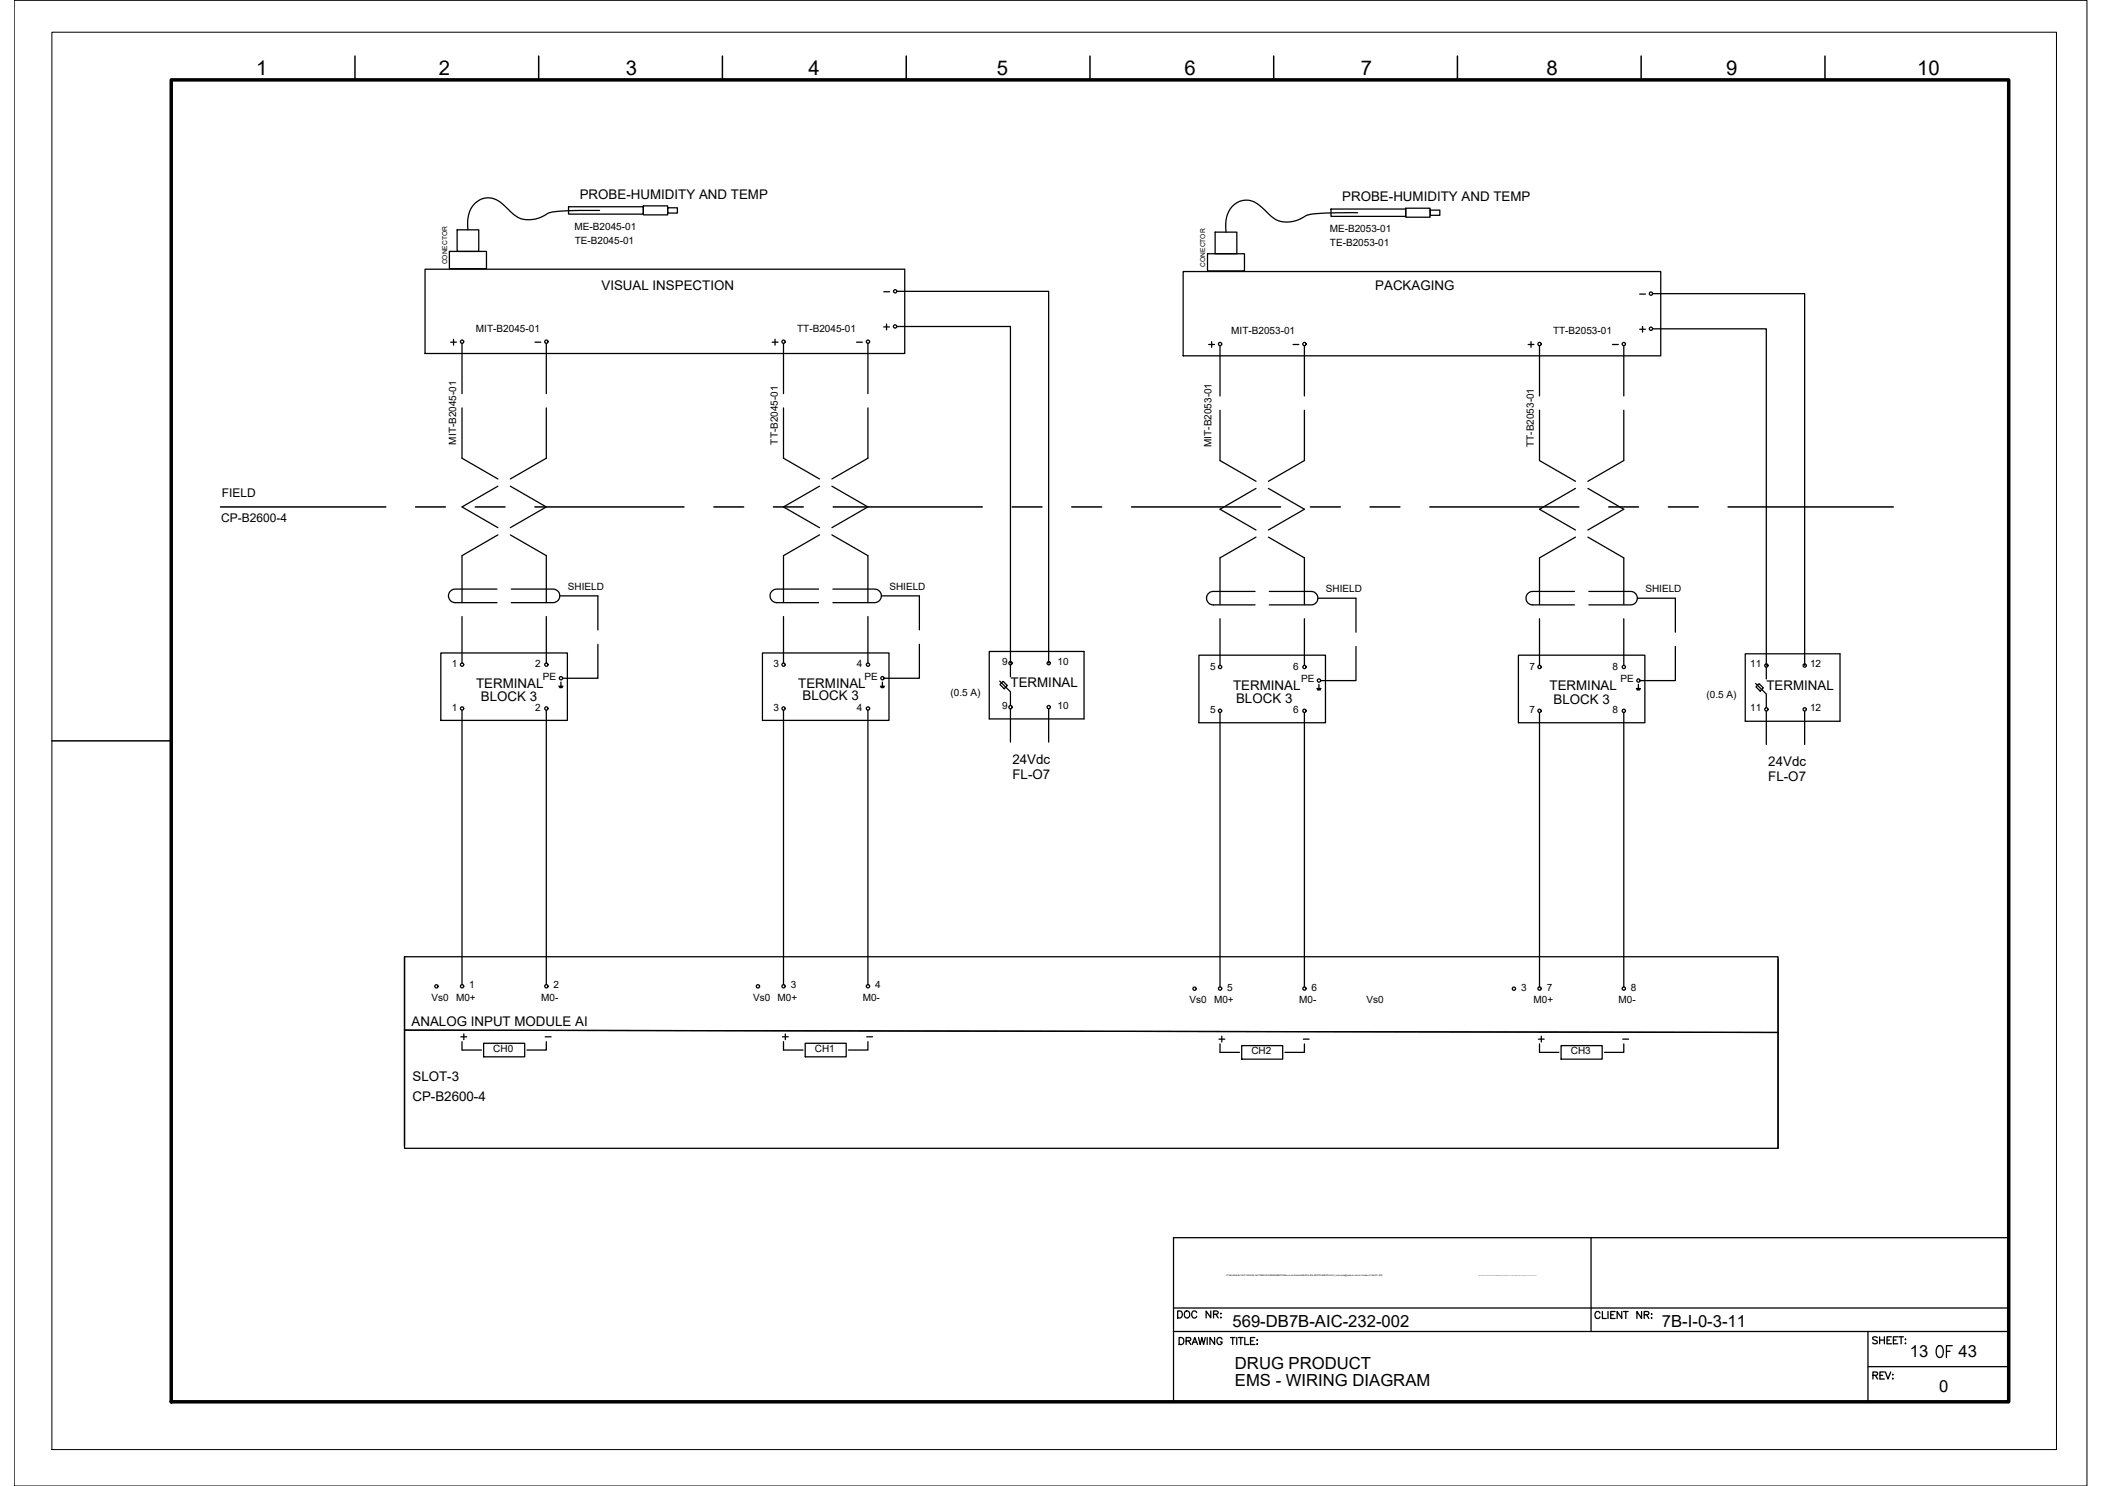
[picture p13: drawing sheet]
<svg xmlns="http://www.w3.org/2000/svg" width="420mm" height="297mm" viewBox="0 0 420 297" stroke-linecap="round" stroke-linejoin="round" font-family="sans-serif">
<defs><g id="words">
<text font-size="5.7" x="385.9" y="272.7">OF</text>
<g font-size="4.1">
<text x="51.2" y="15">1</text>
<text x="87.7" y="15">2</text>
<text x="125.1" y="15">3</text>
<text x="161.6" y="15">4</text>
<text x="199.3" y="15">5</text>
<text x="236.8" y="15">6</text>
<text x="272" y="15">7</text>
<text x="309.1" y="15">8</text>
<text x="345" y="15">9</text>
<text x="383.2" y="15">10</text>
</g>
<g font-size="4">
<text x="240.2" y="70.6">+</text>
<text x="304.1" y="70.6">+</text>
</g>
<g font-size="3.3">
<text x="246.4" y="265.2">569-DB7B-AIC-232-002</text>
<text x="332.2" y="265.3">7B-I-0-3-11</text>
<text x="246.8" y="273.6">DRUG PRODUCT</text>
<text x="381.7" y="271.3">13</text>
<text x="391.5" y="271.3">43</text>
<text x="246.8" y="277">EMS - WIRING DIAGRAM</text>
<text x="387.6" y="278.3">0</text>
</g>
<g font-size="2.7">
<text x="115.9" y="39.7">PROBE-HUMIDITY AND TEMP</text>
<text x="268.3" y="40.2">PROBE-HUMIDITY AND TEMP</text>
<text x="120.2" y="58">VISUAL INSPECTION</text>
<text x="274.9" y="58">PACKAGING</text>
<text x="95.2" y="137.5">TERMINAL</text>
<text x="159.6" y="137.5">TERMINAL</text>
<text x="202" y="137.4">TERMINAL</text>
<text x="246.5" y="138">TERMINAL</text>
<text x="309.7" y="138">TERMINAL</text>
<text x="353.1" y="137.9">TERMINAL</text>
<text x="96.1" y="140.1">BLOCK 3</text>
<text x="160.4" y="140">BLOCK 3</text>
<text x="247.1" y="140.6">BLOCK 3</text>
<text x="310.5" y="140.7">BLOCK 3</text>
<text x="202.4" y="155.7">FL-O7</text>
<text x="202.4" y="152.6">24Vdc</text>
<text x="353.5" y="153.1">24Vdc</text>
<text x="353.5" y="156.2">FL-O7</text>
<text x="82.3" y="205.1">ANALOG INPUT MODULE AI</text>
<text x="82.4" y="220.1">CP-B2600-4</text>
<text x="82.4" y="216.1">SLOT-3</text>
</g>
<g font-size="2.6">
<text x="175.3" y="59.6">-</text>
<text x="326.7" y="60">-</text>
<text x="105.8" y="69.5">-</text>
<text x="170" y="69.5">-</text>
<text x="257.2" y="70.2">-</text>
<text x="321" y="70.2">-</text>
<text x="107.6" y="208.5">-</text>
<text x="172.2" y="208.5">-</text>
<text x="259.3" y="208.8">-</text>
<text x="323.1" y="208.8">-</text>
</g>
<g font-size="2.4">
<text x="44.3" y="99.4">FIELD</text>
<text x="44.2" y="104.4">CP-B2600-4</text>
</g>
<g font-size="2">
<text x="114.9" y="46">ME-B2045-01</text>
<text x="265.8" y="46.4">ME-B2053-01</text>
<text x="114.9" y="48.7">TE-B2045-01</text>
<text x="265.8" y="49.2">TE-B2053-01</text>
<text x="95.1" y="66.3">MIT-B2045-01</text>
<text x="159.3" y="66.3">TT-B2045-01</text>
<text x="246.1" y="66.7">MIT-B2053-01</text>
<text x="310.4" y="66.7">TT-B2053-01</text>
<text x="91.2" y="88.9" transform="rotate(-90 91.2 88.9)">MIT-B2045-01</text>
<text x="155.5" y="88.9" transform="rotate(-90 155.5 88.9)">TT-B2045-01</text>
<text x="242.2" y="89.3" transform="rotate(-90 242.2 89.3)">MIT-B2053-01</text>
<text x="306.6" y="89.3" transform="rotate(-90 306.6 89.3)">TT-B2053-01</text>
<text x="113.5" y="117.9">SHIELD</text>
<text x="177.8" y="117.9">SHIELD</text>
<text x="265" y="118.3">SHIELD</text>
<text x="328.9" y="118.3">SHIELD</text>
<text x="90.3" y="133.4">1</text>
<text x="107" y="133.4">2</text>
<text x="108.5" y="135.9">PE</text>
<text x="154.6" y="133.4">3</text>
<text x="171.2" y="133.4">4</text>
<text x="172.8" y="135.9">PE</text>
<text x="200.3" y="132.9">9</text>
<text x="211.4" y="132.9">10</text>
<text x="241.9" y="133.8">5</text>
<text x="258.5" y="133.9">6</text>
<text x="260.1" y="136.3">PE</text>
<text x="305.7" y="133.8">7</text>
<text x="322.3" y="133.9">8</text>
<text x="323.9" y="136.3">PE</text>
<text x="349.8" y="133.3">11</text>
<text x="361.8" y="133.3">12</text>
<text x="90.3" y="142.1">1</text>
<text x="107" y="142.1">2</text>
<text x="154.6" y="142.1">3</text>
<text x="171.2" y="142.1">4</text>
<text x="190" y="139.1">(0.5 A)</text>
<text x="200.3" y="141.6">9</text>
<text x="211.4" y="141.6">10</text>
<text x="241.9" y="142.5">5</text>
<text x="258.5" y="142.6">6</text>
<text x="305.7" y="142.5">7</text>
<text x="322.3" y="142.6">8</text>
<text x="341.1" y="139.6">(0.5 A)</text>
<text x="349.8" y="142.1">11</text>
<text x="361.8" y="142.1">12</text>
<text x="93.8" y="197.6">1</text>
<text x="110.6" y="197.6">2</text>
<text x="158.1" y="197.6">3</text>
<text x="174.9" y="197.6">4</text>
<text x="86.2" y="200.1">Vs0</text>
<text x="91.2" y="200">M0+</text>
<text x="108.2" y="200">M0-</text>
<text x="150.5" y="200.1">Vs0</text>
<text x="155.4" y="200">M0+</text>
<text x="172.4" y="200">M0-</text>
<text x="237.8" y="200.5">Vs0</text>
<text x="242.7" y="200.5">M0+</text>
<text x="245.3" y="198">5</text>
<text x="259.7" y="200.5">M0-</text>
<text x="262.1" y="198">6</text>
<text x="273.1" y="200.5">Vs0</text>
<text x="304" y="198.1">3</text>
<text x="306.5" y="200.5">M0+</text>
<text x="309.2" y="198">7</text>
<text x="323.5" y="200.5">M0-</text>
<text x="326" y="198">8</text>
<text x="98.6" y="210.3">CH0</text>
<text x="162.9" y="210.3">CH1</text>
<text x="250.1" y="210.8">CH2</text>
<text x="314" y="210.8">CH3</text>
</g>
<g font-size="1.3">
<text x="89.4" y="52.8" transform="rotate(-90 89.4 52.8)">CONECTOR</text>
<text x="240.9" y="53.3" transform="rotate(-90 240.9 53.3)">CONECTOR</text>
</g>
<text font-size=".4" x="245.1" y="255.1">P:\569-BAXALTA\01.ENG\03.AUTOMACAO\ANDAMENTO\Banco de Dados\569-B7A-INS-INSTRUMENTACAO_moliveira@tessler-com-br-Tessler-5164457.JPG</text>
</g></defs>
<!-- layer: I_DATA -->
<g fill="none" stroke="#000" stroke-width=".25">
<path d="M85 53.8h95.8v16.9h-95.8zM236.5 54.3h95.5v16.8h-95.5zM90.1 68.4h1.1M90.7 67.8v1.2M154.3 68.4h1.2M154.9 67.8v1.2M176.6 65.3h1.2M177.2 64.8v1.1M327.7 65.8h1.2M328.3 65.2v1.2M88.1 130.5h25.3v13.5h-25.3zM111.7 137.2h.8"/>
<path d="M111.8 137.3h.6M111.9 137.4h.5M112.1 136.3v.9M152.4 130.5h25.3v13.5h-25.3zM176 137.2h.8M176.1 137.3h.6M176.1 137.4h.5M176.4 136.3v.9M197.7 130.2h19v13.5h-19zM239.6 131h25.3v13.5h-25.3zM263.2 137.6h.8M263.3 137.8h.7"/>
<path d="M263.4 137.9h.5M263.6 136.8v.8M303.5 131h25.3v13.5h-25.3zM327.1 137.6h.8M327.2 137.8h.6M327.2 137.9h.5M327.5 136.8v.8M348.8 130.7h19v13.5h-19zM80.9 191.2v37.9M355.4 191.7v37.8M80.9 205.9l274.5 .5M92.1 207.2h1.2"/>
<path d="M92.4 208.2v1.7h3.8M92.7 206.7v1.1M96.7 208.5h8.2v2.8h-8.2zM109.2 208.2v1.7h-3.9M156.4 207.2h1.2M156.6 208.2v1.7h3.9M157 206.7v1.1M161 208.5h8.1v2.8h-8.1zM173.5 208.2v1.7h-3.9M243.6 207.7h1.2M243.9 208.7v1.7h3.9M244.2 207.1v1.2"/>
<path d="M248.2 209h8.2v2.7h-8.2zM260.7 208.7v1.7h-3.9M307.5 207.7h1.2M307.7 208.7v1.7h3.9M308.1 207.1v1.2M312 209h8.3v2.7h-8.3zM324.6 208.7v1.7h-3.9"/>
<circle cx="92.4" cy="68.3" r=".33"/>
<circle cx="156.6" cy="68.3" r=".33"/>
<circle cx="178.9" cy="65.3" r=".33"/>
<circle cx="330" cy="65.7" r=".33"/>
<circle cx="92.4" cy="132.9" r=".33"/>
<circle cx="109.2" cy="132.9" r=".33"/>
<circle cx="112.1" cy="135.6" r=".33"/>
<circle cx="156.6" cy="132.9" r=".33"/>
<circle cx="173.5" cy="132.9" r=".33"/>
<circle cx="176.4" cy="135.6" r=".33"/>
<circle cx="202" cy="132.6" r=".33"/>
<circle cx="209.6" cy="132.6" r=".33"/>
<circle cx="243.9" cy="133.3" r=".33"/>
<circle cx="260.7" cy="133.3" r=".33"/>
<circle cx="263.6" cy="136" r=".33"/>
<circle cx="307.7" cy="133.3" r=".33"/>
<circle cx="324.6" cy="133.3" r=".33"/>
<circle cx="327.5" cy="136" r=".33"/>
<circle cx="353.1" cy="133" r=".33"/>
<circle cx="360.7" cy="133" r=".33"/>
<circle cx="92.4" cy="141.6" r=".33"/>
<circle cx="109.2" cy="141.6" r=".33"/>
<circle cx="156.6" cy="141.6" r=".33"/>
<circle cx="173.5" cy="141.6" r=".33"/>
<circle cx="202" cy="141.3" r=".33"/>
<circle cx="209.6" cy="141.3" r=".33"/>
<circle cx="243.9" cy="142.1" r=".33"/>
<circle cx="260.7" cy="142.1" r=".33"/>
<circle cx="307.7" cy="142.1" r=".33"/>
<circle cx="324.6" cy="142.1" r=".33"/>
<circle cx="353.1" cy="141.8" r=".33"/>
<circle cx="360.7" cy="141.8" r=".33"/>
<circle cx="87.2" cy="197.2" r=".33"/>
<circle cx="92.4" cy="197.1" r=".33"/>
<circle cx="109.2" cy="197.1" r=".33"/>
<circle cx="151.5" cy="197.2" r=".33"/>
<circle cx="156.6" cy="197.1" r=".33"/>
<circle cx="173.5" cy="197.1" r=".33"/>
<circle cx="238.8" cy="197.6" r=".33"/>
<circle cx="243.9" cy="197.6" r=".33"/>
<circle cx="260.7" cy="197.6" r=".33"/>
<circle cx="302.6" cy="197.6" r=".33"/>
<circle cx="307.7" cy="197.6" r=".33"/>
<circle cx="324.6" cy="197.6" r=".33"/>
</g>
<!-- layer: I_TABS -->
<g fill="none" stroke="#000" stroke-width=".25">
<path d="M92.4 68.7v10M109.2 68.7v10M156.6 68.7v10M173.5 68.7v10M243.9 69.1v10M260.7 69.1v10M307.7 69.1v10M324.6 69.1v10M92.4 81.5v10.1l7.1 4.1M99.5 97.2l-7.1 4.1 7.1 4.2M102 97.2l7.2 4.1-7.2 4.2M109.2 81.5v10.1l-7.2 4.1"/>
<path d="M156.6 81.5v10.1l7.2 4.1M163.8 97.2l-7.2 4.1 7.2 4.2M166.3 97.2l7.2 4.1-7.2 4.2M173.5 81.5v10.1l-7.2 4.1M243.9 82v10.1l7.2 4.1M251.1 97.6l-7.2 4.2 7.2 4.1M253.5 97.6l7.2 4.2-7.2 4.1M260.7 82v10.1l-7.2 4.1M307.7 82v10.1l7.2 4.1M314.9 97.6l-7.2 4.2 7.2 4.1M317.4 97.6l7.2 4.2-7.2 4.1M324.6 82v10.1l-7.2 4.1"/>
<path d="M99.3 117.8h-8.3a1.35 1.35 0 0 0-1.4 1.3 1.35 1.35 0 0 0 1.4 1.4h8.3M99.5 106.9l-7.1 4.2v9.3M102 106.9l7.2 4.2v9.3M102.2 117.8h8.4a1.35 1.35 0 0 1 1.3 1.3 1.35 1.35 0 0 1-1.3 1.4h-8.4M111.9 119.1h7.6v6.8M163.6 117.8h-8.3a1.35 1.35 0 0 0-1.4 1.3 1.35 1.35 0 0 0 1.4 1.4h8.3M163.8 106.9l-7.2 4.2v9.3M166.3 106.9l7.2 4.2v9.3M166.5 117.8h8.3a1.35 1.35 0 0 1 1.4 1.3 1.35 1.35 0 0 1-1.4 1.4h-8.3M176.2 119.1h7.6v6.8M250.9 118.2h-8.4a1.34 1.34 0 0 0-1.3 1.4 1.34 1.34 0 0 0 1.3 1.3h8.4M251.1 107.4l-7.2 4.1v9.3"/>
<path d="M253.5 107.4l7.2 4.1v9.3M253.7 118.2h8.4a1.34 1.34 0 0 1 1.3 1.4 1.34 1.34 0 0 1-1.3 1.3h-8.4M263.4 119.6h7.6v6.8M314.7 118.2h-8.3a1.34 1.34 0 0 0-1.4 1.4 1.34 1.34 0 0 0 1.4 1.3h8.3M314.9 107.4l-7.2 4.1v9.3M317.4 107.4l7.2 4.1v9.3M317.6 118.2h8.3a1.34 1.34 0 0 1 1.4 1.4 1.34 1.34 0 0 1-1.4 1.3h-8.3M327.3 119.6h7.6v6.8M92.4 123.2v9.3M109.2 123.2v9.3M119.5 128.8v6.8h-7M156.6 123.2v9.3"/>
<path d="M173.5 123.2v9.3M183.8 128.8v6.8h-7.1M243.9 123.7v9.3M260.7 123.7v9.3M271 129.2v6.8h-7M307.7 123.7v9.3M324.6 123.7v9.3M334.9 129.2v6.8h-7.1M92.4 142v54.8M109.2 142v54.8M156.6 142v54.8M173.5 142v54.8"/>
<path d="M243.9 142.4v54.9M260.7 142.4v54.9M307.7 142.4v54.9M324.6 142.4v54.9"/>
</g>
<!-- layer: 0 -->
<g fill="none" stroke="#000" stroke-width=".25">
<path d="M89.8 50.3h7.4v3.4h-7.4zM91.4 45.9h4.3v4.4h-4.3zM113.6 41.3h15v1.5h-15zM119.8 42.1h-4.5a18.5 18.5 0 0 0-5.9 .6 5.4 5.4 0 0 1-7.7-.8 5.6 5.6 0 0 0-4.3-2.4 4.6 4.6 0 0 0-3.9 4.9v1.5M128.6 41.2h4.9v1.8h-4.9zM133.5 41.5h1.9v1.1h-1.9zM179.2 58.2h30.4v74.3M241.4 50.7h7.4v3.5h-7.4zM242.9 46.4h4.3v4.3h-4.3zM266 41.8h15v1.5h-15zM271.4 42.5l-4.6 .1a18.5 18.5 0 0 0-5.9 .6 5.4 5.4 0 0 1-7.7-.8 5.6 5.6 0 0 0-4.3-2.4 4.7 4.7 0 0 0-3.9 5.4l.1 1M281 41.6h4.9v1.8h-4.9z"/>
<path d="M285.9 42h1.9v1h-1.9zM330.3 58.7h30.4v74.3M179.2 65.3h22.8v67.2M330.3 65.7h22.8v67.3M202 141.7v6.6M209.6 141.7v6.6M353.1 142.2v6.6M360.7 142.2v6.6M80.9 191.2h274.5v38.3h-274.5z"/>
</g>
<!-- layer: EI-CTRL -->
<path d="M199.8 136.2l2.2 2.1v2.7M199.9 136.8l.6-.6 .9 .8-.7 .7zM202 132.9v2.4M350.9 136.6l2.2 2.1v2.8M351 137.3l.6-.6 .9 .8-.7 .6zM353.1 133.4v2.3" fill="none" stroke="#000" stroke-width=".25"/>
<!-- layer: G-TTLB-TTLB -->
<path d="M34.2 16h367.3v264.2h-367.3z" fill="none" stroke="#000" stroke-width=".7"/>
<!-- layer: G-TTLB-OTLN -->
<path d="M10.4 6.4h400.7v283.4h-400.7z" fill="none" stroke="#000" stroke-width=".2"/>
<!-- layer: G-TTLB-INDX -->
<path d="M71 11.2v4.8M107.7 11.2v4.8M144.4 11.2v4.8M181.1 11.2v4.8M217.9 11.2v4.8M254.6 11.2v4.8M291.3 11.2v4.8M328 11.2v4.8M364.8 11.2v4.8M10.4 148.1h23.8" fill="none" stroke="#000" stroke-width=".3"/>
<!-- layer: LGSP IA4$0$LG_PLOT -->
<path d="M318 247.4v18.8M234.6 261.5h166.9M234.6 266.2h166.9M373.4 273.2h28.1M373.4 266.2v14M234.6 280.2h166.9" fill="none" stroke="#000" stroke-width=".25"/>
<!-- layer: LG_PLOT -->
<g fill="none" stroke="#000" stroke-width=".25">
<path d="M401.5 247.4h-166.9v32.8M235.4 262.1h.5a.75 .75 0 0 1 .4 .6 .75 .75 0 0 1-.4 .7h-.5zM235.7 267.4h.5a.75 .75 0 0 1 .4 .7 .75 .75 0 0 1-.4 .7h-.5zM236.9 262.2l.1-.1a.66 .66 0 0 1 .8 .6 .66 .66 0 0 1-.8 .7l-.3-.5zM237.1 268h.8l.1-.2v-.3l-.9-.1v1.4M237.6 268l.4 .8M238.3 268.8l.5-1.4 .6 1.4M238.5 268.3h.7M239.2 262.4a.51 .51 0 0 0-.6-.4 .51 .51 0 0 0-.4 .6v.3a.51 .51 0 0 0 .4 .5 .51 .51 0 0 0 .6-.3M239.6 267.4l.3 1.4 .3-1.4 .4 1.4 .3-1.4M241.3 267.4v1.4M242 262.1v1.3l-.9-1.3v1.3"/>
<path d="M242.6 262.7l.8-.1 .1-.1-.1-.3-.8-.1v1.3M242.8 267.4v1.4l-.9-1.4v1.4M243 262.7l.5 .7M244 262.6h.1zM244 263.4h.1zM244.3 267.7a.52 .52 0 0 0-.6-.3 .52 .52 0 0 0-.5 .5v.3a.51 .51 0 0 0 .6 .6 .51 .51 0 0 0 .5-.6h-.4M245.9 267.4h1M246.4 267.4v1.4M247.2 267.4v1.4M247.5 267.4h1M248 267.4v1.4M248.8 267.4v1.4h.8"/>
<path d="M250 268h.5M250.8 267.4h-.8v1.4h.8M251.2 267.9h.2zM251.2 268.7h.2zM319.8 262.5a.51 .51 0 0 0-.6-.3 .51 .51 0 0 0-.4 .5v.3a.51 .51 0 0 0 .4 .6 .51 .51 0 0 0 .6-.4M320.3 262.2v1.4h.8M321.4 262.2v1.4M322 262.8h.5M322.8 262.2h-.8v1.4h.8M324.2 262.2v1.4l-1-1.4v1.4M324.5 262.2h.9M325 262.2v1.4"/>
<path d="M328.1 262.2v1.4l-.9-1.4v1.4M328.7 262.8l.8-.1 .1-.1-.1-.3-.8-.1v1.4M329.1 262.8l.5 .8M330.1 262.7h.1zM330.1 263.5h.1zM374.4 274.9h.8v-.5l-.8-.2v1.5M374.8 274.9l.5 .8M375.2 267.4l-.3-.2-.6 .2 .1 .3 .7 .3 .1 .2v.2l-.3 .2-.6-.2M375.7 267.2v1.4M375.7 267.9h1M375.8 274.9h.5M376.7 274.2h-.9v1.5h.9"/>
<path d="M376.7 267.2v1.4M376.9 274.2l.5 1.5 .5-1.5M377.2 267.9h.5M378.1 267.2h-.9v1.4h.9M378.3 274.7v.2zM378.3 275.5v.2zM378.5 267.9h.5M379.3 267.2h-.8v1.4h.8M379.5 267.2h1M380 267.2v1.4M380.8 267.7h.1zM380.8 268.5h.1z"/>
</g>
<!-- layer: I_LIMIT_LINE -->
<g fill="none" stroke="#000" stroke-width=".3">
<path d="M44.1 101.3h33M83.1 101.3h5.9M95 101.3h5.9M106.9 101.3h29.8M142.7 101.3h6M154.6 101.3h6M166.5 101.3h29.8M202.3 101.3h6M214.2 101.3h6M226.2 101.3h29.8M261.9 101.3h6M273.9 101.3h5.9"/>
<path d="M285.8 101.3h29.8M321.6 101.3h5.9M333.5 101.3h5.9M345.4 101.3h33"/>
</g>
<!-- layer: 0 -->
<path d="M2.8 .1h414.4v296.9h-414.4z" fill="none" stroke="#000" stroke-width=".2"/>
<use href="#words"/>
</svg>
